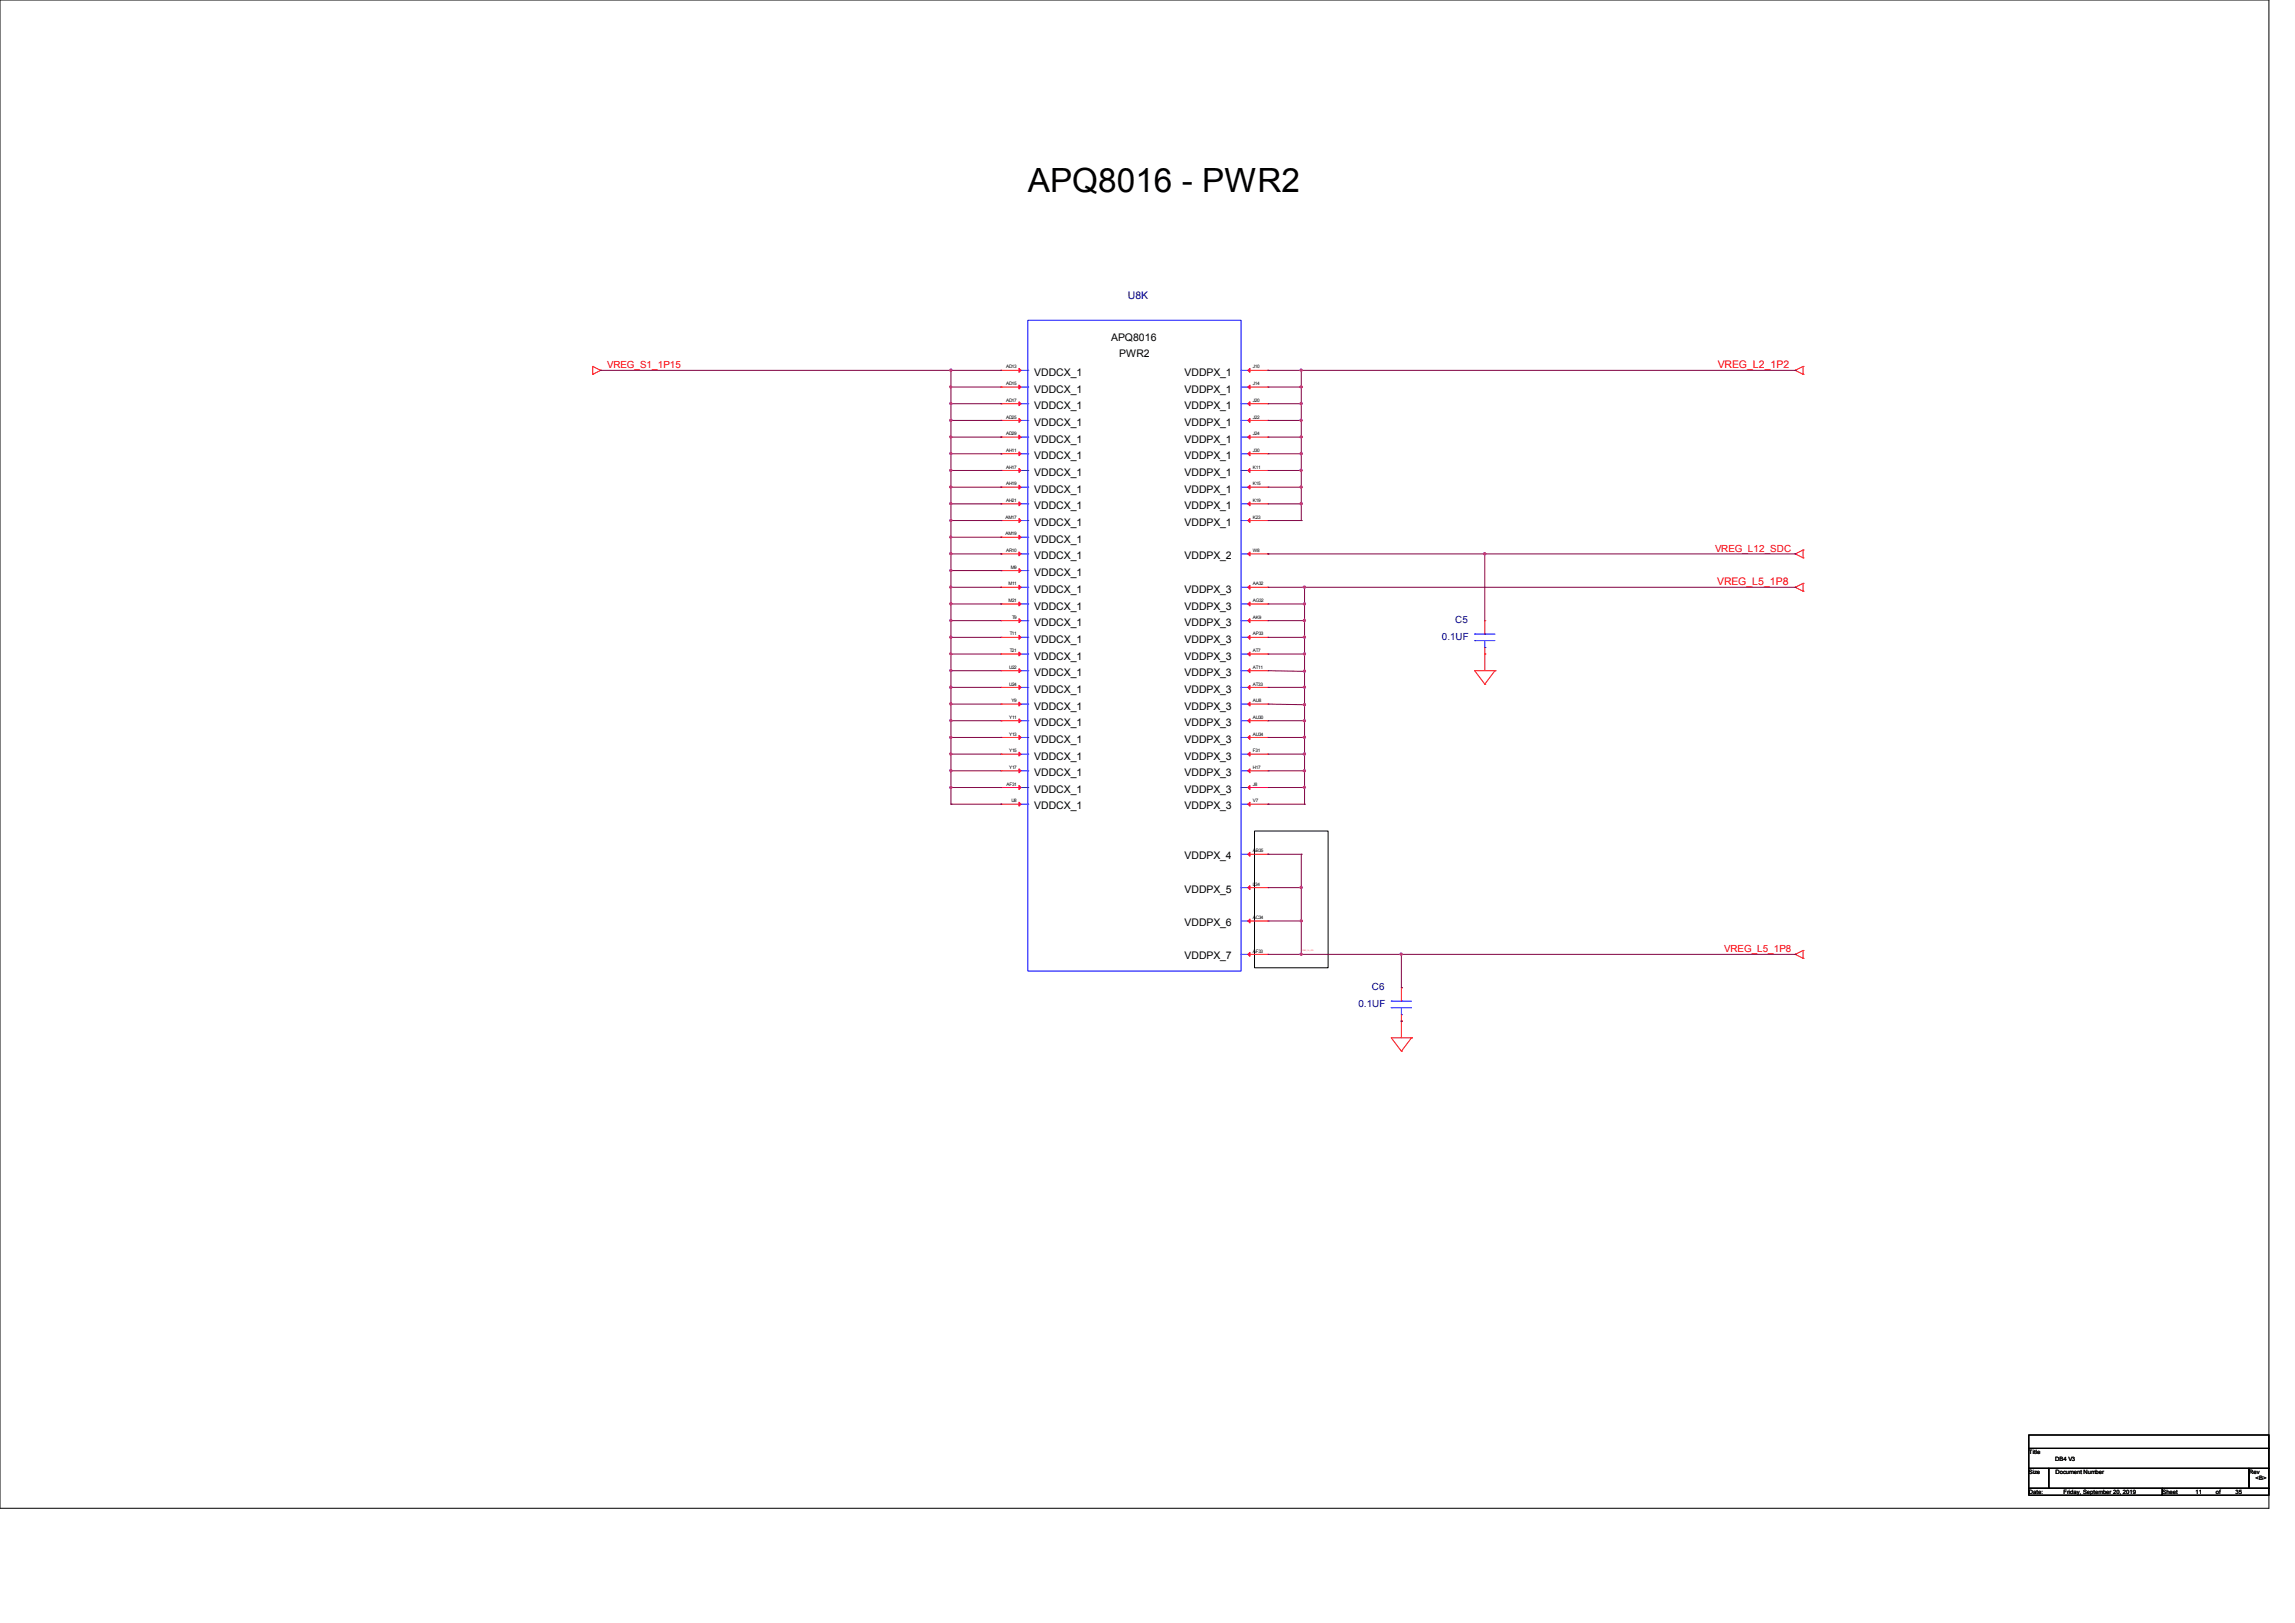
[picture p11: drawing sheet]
<svg xmlns="http://www.w3.org/2000/svg" width="297mm" height="210mm" viewBox="0 0 297 210" stroke-linecap="round" stroke-linejoin="round" font-family="sans-serif">
<defs><g id="words">
<text font-size="4.3" x="133" y="24.9">APQ8016 - PWR2</text>
<text font-size="1.4" fill="#000080" x="146" y="38.7">U8K</text>
<g font-size="1.4">
<text x="143.8" y="44.1">APQ8016</text>
<text x="144.8" y="46.2">PWR2</text>
<text x="133.9" y="48.6">VDDCX_1</text>
<text x="133.9" y="50.8">VDDCX_1</text>
<text x="133.9" y="53">VDDCX_1</text>
<text x="153.3" y="53">VDDPX_1</text>
<text x="153.3" y="50.8">VDDPX_1</text>
<text x="153.3" y="48.6">VDDPX_1</text>
<text x="133.9" y="55.1">VDDCX_1</text>
<text x="133.9" y="57.3">VDDCX_1</text>
<text x="133.9" y="59.4">VDDCX_1</text>
<text x="153.3" y="59.4">VDDPX_1</text>
<text x="153.3" y="57.3">VDDPX_1</text>
<text x="153.3" y="55.1">VDDPX_1</text>
<text x="133.9" y="61.6">VDDCX_1</text>
<text x="133.9" y="63.8">VDDCX_1</text>
<text x="133.9" y="65.9">VDDCX_1</text>
<text x="153.3" y="65.9">VDDPX_1</text>
<text x="153.3" y="63.8">VDDPX_1</text>
<text x="153.3" y="61.6">VDDPX_1</text>
<text x="133.9" y="70.2">VDDCX_1</text>
<text x="133.9" y="68.1">VDDCX_1</text>
<text x="153.3" y="68.1">VDDPX_1</text>
<text x="133.9" y="74.5">VDDCX_1</text>
<text x="133.9" y="76.7">VDDCX_1</text>
<text x="133.9" y="72.4">VDDCX_1</text>
<text x="153.3" y="76.7">VDDPX_3</text>
<text x="153.3" y="72.4">VDDPX_2</text>
<text x="133.9" y="81">VDDCX_1</text>
<text x="133.9" y="83.2">VDDCX_1</text>
<text x="133.9" y="78.9">VDDCX_1</text>
<text x="153.3" y="83.2">VDDPX_3</text>
<text x="153.3" y="81">VDDPX_3</text>
<text x="153.3" y="78.9">VDDPX_3</text>
<text x="133.9" y="89.7">VDDCX_1</text>
<text x="133.9" y="87.5">VDDCX_1</text>
<text x="133.9" y="85.3">VDDCX_1</text>
<text x="153.3" y="85.3">VDDPX_3</text>
<text x="153.3" y="89.7">VDDPX_3</text>
<text x="153.3" y="87.5">VDDPX_3</text>
<text x="133.9" y="91.8">VDDCX_1</text>
<text x="133.9" y="94">VDDCX_1</text>
<text x="153.3" y="91.8">VDDPX_3</text>
<text x="153.3" y="94">VDDPX_3</text>
<text x="133.9" y="100.5">VDDCX_1</text>
<text x="133.9" y="98.3">VDDCX_1</text>
<text x="133.9" y="96.1">VDDCX_1</text>
<text x="153.3" y="100.5">VDDPX_3</text>
<text x="153.3" y="98.3">VDDPX_3</text>
<text x="153.3" y="96.1">VDDPX_3</text>
<text x="133.9" y="104.7">VDDCX_1</text>
<text x="133.9" y="102.6">VDDCX_1</text>
<text x="153.3" y="104.7">VDDPX_3</text>
<text x="153.3" y="102.6">VDDPX_3</text>
<text x="153.3" y="111.2">VDDPX_4</text>
<text x="153.3" y="119.8">VDDPX_6</text>
<text x="153.3" y="115.5">VDDPX_5</text>
<text x="153.3" y="124.1">VDDPX_7</text>
</g>
<g font-size="1.4" fill="#f00">
<text x="222.3" y="47.6">VREG_L2_1P2</text>
<text x="222.2" y="75.6">VREG_L5_1P8</text>
</g>
<g font-size="1.3" fill="#f00">
<text x="78.6" y="47.7">VREG_S1_1P15</text>
<text x="221.9" y="71.4">VREG_L12_SDC</text>
<text x="223.1" y="123.2">VREG_L5_1P8</text>
</g>
<g font-size="1.3" fill="#000080">
<text x="186.6" y="82.8">0.1UF</text>
<text x="188.3" y="80.6">C5</text>
<text x="175.8" y="130.3">0.1UF</text>
<text x="177.5" y="128.1">C6</text>
</g>
<g font-size=".8">
<text x="262.6" y="188.1">Title</text>
<text x="262.6" y="190.7">Size</text>
<text x="266" y="189">DB4 V3</text>
<text x="266" y="190.7">Document Number</text>
<text x="291.1" y="190.7">Rev</text>
<text x="291.9" y="191.6">&lt;B&gt;</text>
<text x="262.6" y="193.3">Date:</text>
<text x="267" y="193.3">Friday, September 20, 2019</text>
<text x="279.8" y="193.3">Sheet</text>
<text x="284.1" y="193.3">11</text>
<text x="286.7" y="193.3">of</text>
<text x="289.3" y="193.3">35</text>
</g>
<g font-size=".6">
<text x="130.2" y="47.7">AD13</text>
<text x="162.1" y="47.7">J10</text>
<text x="130.2" y="49.8">AD15</text>
<text x="130.2" y="52">AD17</text>
<text x="162.1" y="52">J20</text>
<text x="162.1" y="49.8">J14</text>
<text x="130.2" y="54.2">AD25</text>
<text x="130.2" y="56.3">AD29</text>
<text x="130.2" y="58.5">AH11</text>
<text x="162.1" y="58.5">J30</text>
<text x="162.1" y="56.3">J24</text>
<text x="162.1" y="54.2">J22</text>
<text x="130.2" y="60.6">AH17</text>
<text x="130.2" y="62.8">AH19</text>
<text x="130.2" y="64.9">AH21</text>
<text x="162.1" y="64.9">K19</text>
<text x="162.1" y="62.8">K15</text>
<text x="162.1" y="60.6">K11</text>
<text x="130.1" y="69.3">AM19</text>
<text x="130.1" y="67.1">AM17</text>
<text x="130.2" y="71.4">AR10</text>
<text x="162.1" y="71.4">W8</text>
<text x="162.1" y="67.1">K23</text>
<text x="130.5" y="77.9">M21</text>
<text x="130.5" y="75.7">M11</text>
<text x="130.8" y="73.6">M9</text>
<text x="162.1" y="77.9">AG32</text>
<text x="162.1" y="75.7">AA32</text>
<text x="130.7" y="82.2">T11</text>
<text x="131" y="80.1">T9</text>
<text x="162.1" y="82.2">AP33</text>
<text x="162.1" y="80.1">AK9</text>
<text x="130.6" y="88.7">U24</text>
<text x="130.6" y="86.5">U22</text>
<text x="130.7" y="84.4">T21</text>
<text x="162.1" y="84.4">AT7</text>
<text x="162.1" y="88.7">AT33</text>
<text x="162.1" y="86.5">AT11</text>
<text x="130.6" y="95.2">Y13</text>
<text x="130.6" y="93">Y11</text>
<text x="130.9" y="90.9">Y9</text>
<text x="162.1" y="90.9">AU8</text>
<text x="162.1" y="95.2">AU34</text>
<text x="162.1" y="93">AU30</text>
<text x="130.2" y="101.7">AF31</text>
<text x="130.6" y="99.5">Y17</text>
<text x="130.6" y="97.3">Y15</text>
<text x="162.1" y="101.7">J8</text>
<text x="162.1" y="99.5">H17</text>
<text x="162.1" y="97.3">F31</text>
<text x="130.9" y="103.8">U8</text>
<text x="162.1" y="103.8">V7</text>
<text x="162.1" y="110.3">AB35</text>
<text x="162.1" y="118.9">AC34</text>
<text x="162.1" y="114.6">L34</text>
<text x="162.1" y="123.3">AF33</text>
</g>
<text font-size=".3" fill="#f00" x="168.6" y="123.1">VREG_L5_1P8</text>
</g></defs>
<path d="M0 0h293.6v195.2h-293.6zM162.3 107.5h9.6v17.7h-9.6zM262.6 185.7h31v1.7h-31zM262.6 187.4h31v2.6h-31zM262.6 190h2.5v2.6h-2.5zM262.6 192.6h17.2v.9h-17.2zM265.1 190h25.9v2.6h-25.9zM279.8 192.6h13.8v.9h-13.8zM291 190h2.6v2.6h-2.6z" fill="none" stroke="#000" stroke-width=".13"/>
<g fill="none" stroke="#f00" stroke-width=".13">
<path d="M76.7 47.4h.1M76.7 48.4h.1M76.7 47.4l1 .5M76.7 47.4v1M77.7 47.9h.1M77.7 47.9l-1 .5M129.5 47.9h.1M129.5 50.1h.1M129.5 52.2h.1M129.5 54.4h.1M129.5 56.6h.1M129.5 58.7h.1"/>
<path d="M129.5 58.7h2.6M129.5 56.6h2.6M129.5 54.4h2.6M129.5 52.2h2.6M129.5 50.1h2.6M129.5 47.9h2.6M161.5 58.7h2.6M161.5 56.6h2.6M161.5 54.4h2.6M161.5 52.2h2.6M161.5 50.1h2.6M161.5 47.9h2.6"/>
<path d="M164.1 58.7h.1M164.1 56.6h.1M164.1 54.4h.1M164.1 52.2h.1M164.1 50.1h.1M164.1 47.9h.1M232.3 47.9h.1M232.3 47.9l1 .5M233.3 47.4h.1M233.3 48.4h.1M233.3 47.4l-1 .5M233.3 47.4v1"/>
<path d="M129.5 73.8h.1M129.5 78.1h.1M129.5 76h.1M129.5 71.7h.1M129.5 69.5h.1M129.5 67.4h.1M129.5 60.9h.1M129.5 63h.1M129.5 65.2h.1M129.5 78.1h2.6M129.5 76h2.6M129.5 71.7h2.6"/>
<path d="M129.5 67.4h2.6M129.5 65.2h2.6M129.5 63h2.6M129.5 60.9h2.6M129.5 73.8h2.6M129.5 69.5h2.6M161.5 78.1h2.6M161.5 76h2.6M161.5 71.7h2.6M161.5 67.4h2.6M161.5 65.2h2.6M161.5 63h2.6"/>
<path d="M161.5 60.9h2.6M164.1 78.1h.1M164.1 76h.1M164.1 71.7h.1M164.1 67.4h.1M164.1 65.2h.1M164.1 63h.1M164.1 60.9h.1M232.3 71.7h.1M232.3 76h.1M232.3 71.7l1 .5M232.3 76l1 .5"/>
<path d="M233.3 71.2h.1M233.3 72.2h.1M233.3 75.5h.1M233.3 76.5h.1M233.3 71.2v1M233.3 75.5v1M233.3 71.2l-1 .5M233.3 75.5l-1 .5M129.5 91.1h.1M129.5 99.7h.1M129.5 97.6h.1M129.5 95.4h.1"/>
<path d="M129.5 93.3h.1M129.5 88.9h.1M129.5 86.8h.1M129.5 80.3h.1M129.5 84.6h.1M129.5 82.5h.1M129.5 86.8h2.6M129.5 99.7h2.6M129.5 97.6h2.6M129.5 91.1h2.6M129.5 95.4h2.6M129.5 93.3h2.6"/>
<path d="M129.5 84.6h2.6M129.5 88.9h2.6M129.5 82.5h2.6M129.5 80.3h2.6M161.5 86.8h2.6M161.5 99.7h2.6M161.5 97.6h2.6M161.5 91.1h2.6M161.5 95.4h2.6M161.5 93.3h2.6M161.5 84.6h2.6M161.5 88.9h2.6"/>
<path d="M161.5 82.5h2.6M161.5 80.3h2.6M164.1 99.7h.1M164.1 97.6h.1M164.1 91.1h.1M164.1 95.4h.1M164.1 93.3h.1M164.1 84.6h.1M164.1 88.9h.1M164.1 86.8h.1M164.1 82.5h.1M164.1 80.3h.1"/>
<path d="M192.2 84.6h.1M192.2 88.5h.1M192.2 80.3h.1M192.2 80.3v1.7M192.2 83.8v3M193.5 86.8h.1M193.5 86.8h-2.7l1.4 1.7M193.5 86.8l-1.3 1.7M129.5 104.1h.1M129.5 101.9h.1M129.5 104.1h2.6M129.5 101.9h2.6"/>
<path d="M161.5 104.1h2.6M161.5 101.9h2.6M161.5 110.5h2.6M161.5 119.2h2.6M161.5 114.9h2.6M164.1 110.5h.1M164.1 104.1h.1M164.1 101.9h.1M164.1 119.2h.1M164.1 114.9h.1M161.5 123.5h2.6M164.1 123.5h.1"/>
<path d="M181.4 132.1h.1M181.4 136h.1M181.4 127.8h.1M181.4 127.8v1.7M181.4 131.3v3M182.7 134.3h.1M182.7 134.3h-2.7l1.4 1.7M182.7 134.3l-1.3 1.7M232.3 123.5h.1M232.3 123.5l1 .5M233.3 123h.1M233.3 124h.1"/>
<path d="M233.3 123v1M233.3 123l-1 .5"/>
</g>
<g fill="none" stroke="#00f" stroke-width=".13">
<path d="M132.1 58.7h.9M132.1 56.6h.9M132.1 54.4h.9M132.1 52.2h.9M132.1 50.1h.9M132.1 47.9h.9M133 41.4h27.6v84.2h-27.6zM133 47.9h.1M133 50.1h.1M133 52.2h.1M133 54.4h.1M133 56.6h.1"/>
<path d="M133 58.7h.1M160.6 58.7h.9M160.6 56.6h.9M160.6 54.4h.9M160.6 52.2h.9M160.6 50.1h.9M160.6 47.9h.9M161.5 58.7h.1M161.5 56.6h.1M161.5 54.4h.1M161.5 52.2h.1M161.5 50.1h.1"/>
<path d="M161.5 47.9h.1M132.1 78.1h.9M132.1 76h.9M132.1 71.7h.9M132.1 67.4h.9M132.1 65.2h.9M132.1 63h.9M132.1 60.9h.9M132.1 73.8h.9M132.1 69.5h.9M133 73.8h.1M133 78.1h.1"/>
<path d="M133 76h.1M133 71.7h.1M133 69.5h.1M133 67.4h.1M133 60.9h.1M133 63h.1M133 65.2h.1M160.6 78.1h.9M160.6 76h.9M160.6 71.7h.9M160.6 67.4h.9M160.6 65.2h.9"/>
<path d="M160.6 63h.9M160.6 60.9h.9M161.5 78.1h.1M161.5 76h.1M161.5 71.7h.1M161.5 67.4h.1M161.5 65.2h.1M161.5 63h.1M161.5 60.9h.1M132.1 99.7h.9M132.1 97.6h.9M132.1 91.1h.9"/>
<path d="M132.1 95.4h.9M132.1 93.3h.9M132.1 84.6h.9M132.1 88.9h.9M132.1 86.8h.9M132.1 82.5h.9M132.1 80.3h.9M133 91.1h.1M133 99.7h.1M133 97.6h.1M133 95.4h.1M133 93.3h.1"/>
<path d="M133 88.9h.1M133 86.8h.1M133 80.3h.1M133 84.6h.1M133 82.5h.1M160.6 99.7h.9M160.6 97.6h.9M160.6 91.1h.9M160.6 95.4h.9M160.6 93.3h.9M160.6 84.6h.9M160.6 88.9h.9"/>
<path d="M160.6 86.8h.9M160.6 82.5h.9M160.6 80.3h.9M161.5 99.7h.1M161.5 97.6h.1M161.5 91.1h.1M161.5 95.4h.1M161.5 93.3h.1M161.5 84.6h.1M161.5 88.9h.1M161.5 86.8h.1M161.5 82.5h.1"/>
<path d="M161.5 80.3h.1M190.8 82h.1M190.8 82.9h.1M190.8 82h2.7M190.8 82.9h2.7M192.2 82h.1M192.2 83.8h.1M192.2 82.9v.9M132.1 104.1h.9M132.1 101.9h.9M133 104.1h.1M133 101.9h.1"/>
<path d="M160.6 104.1h.9M160.6 101.9h.9M160.6 110.5h.9M160.6 119.2h.9M160.6 114.9h.9M161.5 110.5h.1M161.5 104.1h.1M161.5 101.9h.1M161.5 119.2h.1M161.5 114.9h.1M160.6 123.5h.9M161.5 123.5h.1"/>
<path d="M180 129.5h.1M180 130.4h.1M180 129.5h2.7M180 130.4h2.7M181.4 129.5h.1M181.4 131.3h.1M181.4 130.4v.9"/>
</g>
<g fill="#f00" stroke="#f00" stroke-width=".13">
<path d="M131.9 103.8l.2 .3-.2 .2z"/>
<path d="M131.9 101.6l.2 .3-.2 .3z"/>
<path d="M161.5 110.5l.3-.2v.5z"/>
<path d="M161.5 104.1l.3-.3v.5z"/>
<path d="M161.5 101.9l.3-.3v.6z"/>
<path d="M161.5 99.7l.3-.2v.5z"/>
<path d="M161.5 97.6l.3-.3v.5z"/>
<path d="M161.5 91.1l.3-.3v.6z"/>
<path d="M161.5 95.4l.3-.2v.5z"/>
<path d="M161.5 93.3l.3-.3v.5z"/>
<path d="M161.5 84.6l.3-.2v.5z"/>
<path d="M161.5 88.9l.3-.2v.5z"/>
<path d="M161.5 86.8l.3-.3v.5z"/>
<path d="M161.5 82.5l.3-.3v.5z"/>
<path d="M161.5 80.3l.3-.2v.5z"/>
<path d="M161.5 78.1l.3-.2v.5z"/>
<path d="M161.5 76l.3-.3v.5z"/>
<path d="M161.5 71.7l.3-.3v.5z"/>
<path d="M161.5 67.4l.3-.3v.5z"/>
<path d="M161.5 65.2l.3-.3v.5z"/>
<path d="M161.5 63l.3-.2v.5z"/>
<path d="M161.5 60.9l.3-.3v.5z"/>
<path d="M161.5 58.7l.3-.2v.5z"/>
<path d="M161.5 56.6l.3-.3v.5z"/>
<path d="M161.5 54.4l.3-.3v.6z"/>
<path d="M161.5 52.2l.3-.2v.5z"/>
<path d="M161.5 50.1l.3-.3v.5z"/>
<path d="M161.5 47.9l.3-.2v.5z"/>
<path d="M131.9 90.8l.2 .3-.2 .3z"/>
<path d="M131.9 99.5l.2 .2-.2 .3z"/>
<path d="M131.9 97.3l.2 .3-.2 .2z"/>
<path d="M131.9 95.2l.2 .2-.2 .3z"/>
<path d="M131.9 93l.2 .3-.2 .2z"/>
<path d="M131.9 88.7l.2 .2-.2 .3z"/>
<path d="M131.9 86.5l.2 .3-.2 .2z"/>
<path d="M131.9 80.1l.2 .2-.2 .3z"/>
<path d="M131.9 84.4l.2 .2-.2 .3z"/>
<path d="M131.9 82.2l.2 .3-.2 .2z"/>
<path d="M131.9 73.6l.2 .2-.2 .3z"/>
<path d="M131.9 77.9l.2 .2-.2 .3z"/>
<path d="M131.9 75.7l.2 .3-.2 .2z"/>
<path d="M131.9 71.4l.2 .3-.2 .2z"/>
<path d="M131.9 69.3l.2 .2-.2 .3z"/>
<path d="M131.9 67.1l.2 .3-.2 .2z"/>
<path d="M131.9 47.7l.2 .2-.2 .3z"/>
<path d="M131.9 49.8l.2 .3-.2 .2z"/>
<path d="M131.9 52l.2 .2-.2 .3z"/>
<path d="M131.9 54.1l.2 .3-.2 .3z"/>
<path d="M131.9 56.3l.2 .3-.2 .2z"/>
<path d="M131.9 58.5l.2 .2-.2 .3z"/>
<path d="M131.9 60.6l.2 .3-.2 .2z"/>
<path d="M131.9 62.8l.2 .2-.2 .3z"/>
<path d="M131.9 64.9l.2 .3-.2 .2z"/>
<path d="M161.5 123.5l.3-.3v.5z"/>
<path d="M161.5 119.2l.3-.3v.5z"/>
<path d="M161.5 114.9l.3-.3v.5z"/>
</g>
<g fill="none" stroke="#800040" stroke-width=".13">
<path d="M77.7 47.9h51.8M123.1 50.1h.1M123.1 52.2h.1M123.1 54.4h.1M123.1 56.6h.1M123.1 58.7h.1M123.1 47.9h.1M123.1 50.1h6.4M123.1 52.2h6.4M123.1 54.4h6.4M123.1 56.6h6.4M123.1 58.7h6.4"/>
<path d="M123.1 47.9v56.2M129.5 47.9h.1M129.5 52.2h.1M129.5 54.4h.1M129.5 56.6h.1M129.5 58.7h.1M164.1 47.9h.1M164.1 47.9h68.2M164.1 50.1h4.3M164.1 52.2h4.3M164.1 54.4h4.3M164.1 56.6h4.3"/>
<path d="M164.1 58.7h4.3M168.4 58.7h.1M168.4 56.6h.1M168.4 54.4h.1M168.4 52.2h.1M168.4 50.1h.1M168.4 47.9h.1M168.4 47.9v19.5M232.3 47.9h.1M123.1 60.9h.1M123.1 63h.1M123.1 65.2h.1"/>
<path d="M123.1 67.4h.1M123.1 69.5h.1M123.1 71.7h.1M123.1 73.8h.1M123.1 76h.1M123.1 78.1h.1M123.1 67.4h6.4M123.1 60.9h6.4M123.1 63h6.4M123.1 65.2h6.4M123.1 71.7h6.4M123.1 78.1h6.4"/>
<path d="M123.1 69.5h6.4M123.1 73.8h6.4M123.1 76h6.4M129.5 78.1h.1M129.5 60.9h.1M129.5 63h.1M129.5 65.2h.1M129.5 67.4h.1M129.5 69.5h.1M129.5 71.7h.1M129.5 73.8h.1M129.5 76h.1"/>
<path d="M164.1 71.7h.1M164.1 67.4h4.3M164.1 60.9h4.3M164.1 63h4.3M164.1 65.2h4.3M164.1 71.7h68.2M164.1 78.1h4.7M164.1 76h68.2M168.4 67.4h.1M168.4 65.2h.1M168.4 63h.1M168.4 60.9h.1"/>
<path d="M168.8 76h.1M168.8 78.1h.1M168.8 76v28.1M192.2 71.7h.1M192.2 71.7v8.6M232.3 71.7h.1M232.3 76h.1M123.1 80.3h.1M123.1 82.5h.1M123.1 84.6h.1M123.1 86.8h.1M123.1 88.9h.1"/>
<path d="M123.1 91.1h.1M123.1 93.3h.1M123.1 97.6h.1M123.1 95.4h.1M123.1 99.7h.1M123.1 80.3h6.4M123.1 82.5h6.4M123.1 84.6h6.4M123.1 86.8h6.4M123.1 88.9h6.4M123.1 91.1h6.4M123.1 93.3h6.4"/>
<path d="M123.1 97.6h6.4M123.1 99.7h6.4M123.1 95.4h6.4M129.5 95.4h.1M164.1 80.3h4.7M164.1 82.5h4.7M164.1 84.6h4.7M164.1 88.9h4.7M164.1 93.3h4.7M164.1 97.6h4.7M164.1 99.7h4.7M164.1 95.4h4.7"/>
<path d="M164.1 91.1l4.7 .1M164.1 86.8l4.7 .1M168.8 80.3h.1M168.8 82.5h.1M168.8 84.6h.1M168.8 86.9h.1M168.8 88.9h.1M168.8 91.2h.1M168.8 93.3h.1M168.8 95.4h.1M168.8 97.6h.1M168.8 99.7h.1"/>
<path d="M123.1 101.9h.1M123.1 104.1h.1M123.1 101.9h6.4M123.1 104.1h6.4M129.5 101.9h.1M129.5 104.1h.1M164.1 110.5h.1M164.1 104.1h.1M164.1 101.9h4.7M164.1 104.1h4.7M164.1 119.2h4.3M164.1 110.5h4.3"/>
<path d="M164.1 114.9h4.3M168.4 119.2h.1M168.4 114.9h.1M168.4 110.5h.1M168.4 110.5v13M168.8 101.9h.1M168.8 104.1h.1M164.1 123.5h68.2M168.4 123.5h.1M181.3 132.1h.1M181.4 123.5h.1M181.4 127.8h.1"/>
<path d="M181.4 132.1h.1M181.4 123.5v4.3M232.3 123.5h.1"/>
</g>
<g fill="#f0f" stroke="#f0f" stroke-width=".13">
<circle cx="168.4" cy="50.1" r=".15"/>
<circle cx="168.4" cy="52.2" r=".15"/>
<circle cx="168.4" cy="54.4" r=".15"/>
<circle cx="168.4" cy="56.5" r=".15"/>
<circle cx="168.4" cy="58.7" r=".15"/>
<circle cx="168.4" cy="60.9" r=".15"/>
<circle cx="168.4" cy="63" r=".15"/>
<circle cx="168.4" cy="65.2" r=".15"/>
<circle cx="168.4" cy="47.9" r=".15"/>
<circle cx="192.1" cy="71.6" r=".15"/>
<circle cx="123" cy="60.9" r=".15"/>
<circle cx="123" cy="63" r=".15"/>
<circle cx="123" cy="71.6" r=".15"/>
<circle cx="123" cy="73.8" r=".15"/>
<circle cx="123" cy="78.1" r=".15"/>
<circle cx="123" cy="50.1" r=".15"/>
<circle cx="123" cy="47.9" r=".15"/>
<circle cx="123" cy="52.2" r=".15"/>
<circle cx="123" cy="54.4" r=".15"/>
<circle cx="123" cy="56.5" r=".15"/>
<circle cx="123" cy="58.7" r=".15"/>
<circle cx="123" cy="65.2" r=".15"/>
<circle cx="123" cy="67.3" r=".15"/>
<circle cx="123" cy="69.5" r=".15"/>
<circle cx="123" cy="76" r=".15"/>
<circle cx="123" cy="80.3" r=".15"/>
<circle cx="123" cy="82.4" r=".15"/>
<circle cx="123" cy="86.8" r=".15"/>
<circle cx="123" cy="84.6" r=".15"/>
<circle cx="123" cy="88.9" r=".15"/>
<circle cx="123" cy="91.1" r=".15"/>
<circle cx="123" cy="93.2" r=".15"/>
<circle cx="123" cy="99.7" r=".15"/>
<circle cx="123" cy="97.6" r=".15"/>
<circle cx="123" cy="95.4" r=".15"/>
<circle cx="123" cy="101.9" r=".15"/>
<circle cx="181.3" cy="123.5" r=".15"/>
<circle cx="168.4" cy="114.8" r=".15"/>
<circle cx="168.4" cy="123.5" r=".15"/>
<circle cx="168.4" cy="119.1" r=".15"/>
<circle cx="168.8" cy="97.6" r=".15"/>
<circle cx="168.8" cy="99.7" r=".15"/>
<circle cx="168.8" cy="101.9" r=".15"/>
<circle cx="168.8" cy="95.4" r=".15"/>
<circle cx="168.8" cy="93.2" r=".15"/>
<circle cx="168.8" cy="91.2" r=".15"/>
<circle cx="168.8" cy="88.9" r=".15"/>
<circle cx="168.8" cy="86.8" r=".15"/>
<circle cx="168.8" cy="84.6" r=".15"/>
<circle cx="168.8" cy="82.4" r=".15"/>
<circle cx="168.8" cy="80.3" r=".15"/>
<circle cx="168.8" cy="78.1" r=".15"/>
<circle cx="168.8" cy="76" r=".15"/>
</g>
<use href="#words"/>
</svg>
